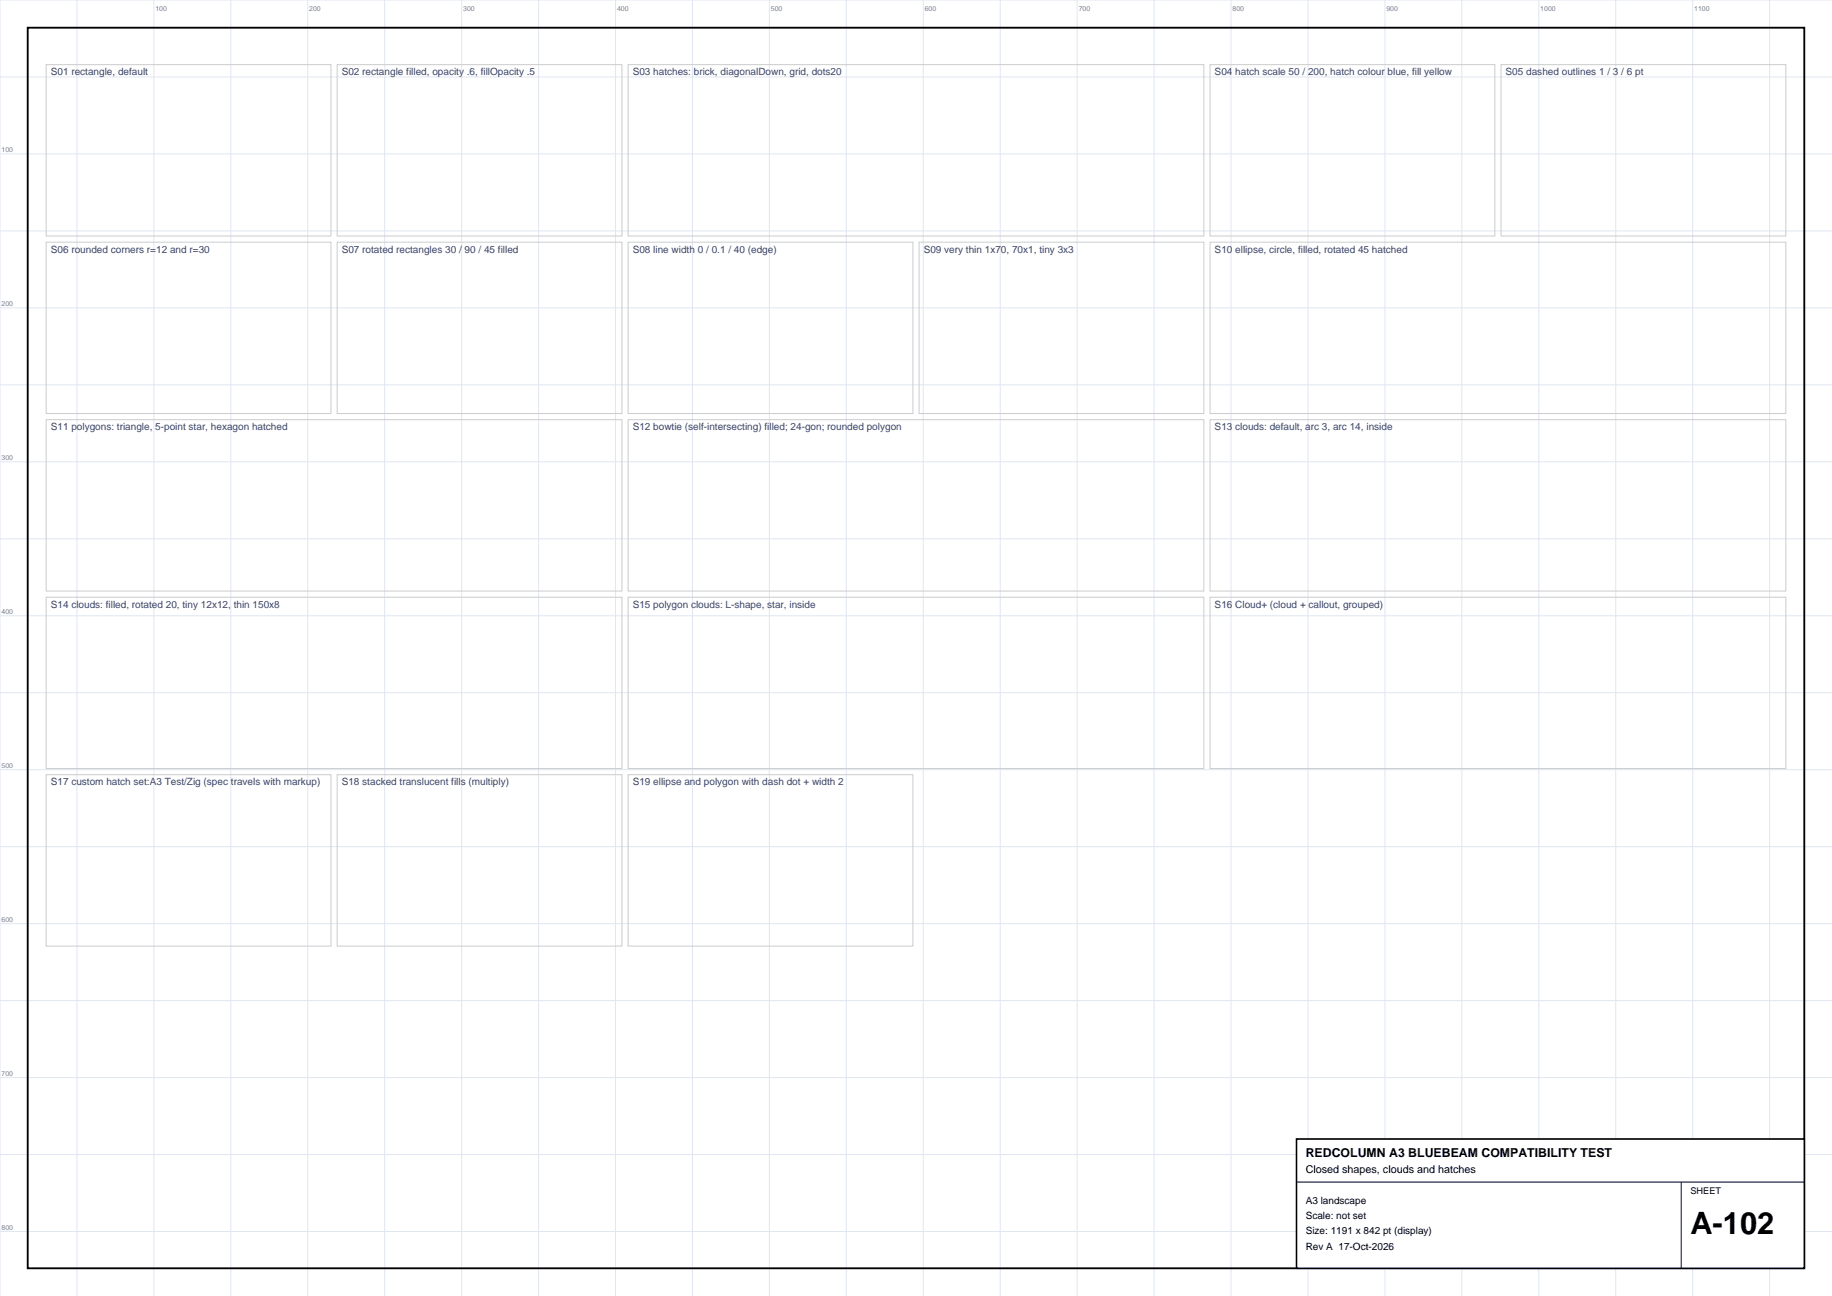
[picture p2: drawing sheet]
<svg xmlns="http://www.w3.org/2000/svg" width="420mm" height="297mm" viewBox="0 0 420 297" stroke-linecap="round" stroke-linejoin="round" font-family="sans-serif">
<defs><g id="words">
<text font-size="7.1" x="387.5" y="282.9">A-102</text>
<text font-size="2.8" x="299.3" y="265.3">REDCOLUMN A3 BLUEBEAM COMPATIBILITY TEST</text>
<text font-size="2.5" x="299.3" y="268.8">Closed shapes, clouds and hatches</text>
<g font-size="2.3" fill="#334073">
<text x="11.6" y="17.3">S01 rectangle, default</text>
<text x="78.3" y="17.3">S02 rectangle filled, opacity .6, fillOpacity .5</text>
<text x="145.1" y="17.3">S03 hatches: brick, diagonalDown, grid, dots20</text>
<text x="278.5" y="17.3">S04 hatch scale 50 / 200, hatch colour blue, fill yellow</text>
<text x="345.2" y="17.3">S05 dashed outlines 1 / 3 / 6 pt</text>
<text x="11.6" y="58">S06 rounded corners r=12 and r=30</text>
<text x="78.3" y="58">S07 rotated rectangles 30 / 90 / 45 filled</text>
<text x="145.1" y="58">S08 line width 0 / 0.1 / 40 (edge)</text>
<text x="211.8" y="58">S09 very thin 1x70, 70x1, tiny 3x3</text>
<text x="278.5" y="58">S10 ellipse, circle, filled, rotated 45 hatched</text>
<text x="11.6" y="98.6">S11 polygons: triangle, 5-point star, hexagon hatched</text>
<text x="145.1" y="98.6">S12 bowtie (self-intersecting) filled; 24-gon; rounded polygon</text>
<text x="278.5" y="98.6">S13 clouds: default, arc 3, arc 14, inside</text>
<text x="11.6" y="139.3">S14 clouds: filled, rotated 20, tiny 12x12, thin 150x8</text>
<text x="145.1" y="139.3">S15 polygon clouds: L-shape, star, inside</text>
<text x="278.5" y="139.3">S16 Cloud+ (cloud + callout, grouped)</text>
<text x="11.6" y="180">S17 custom hatch set:A3 Test/Zig (spec travels with markup)</text>
<text x="78.3" y="180">S18 stacked translucent fills (multiply)</text>
<text x="145.1" y="180">S19 ellipse and polygon with dash dot + width 2</text>
</g>
<g font-size="2.3">
<text x="299.3" y="275.8">A3 landscape</text>
<text x="299.3" y="279.4">Scale: not set</text>
<text x="299.3" y="282.9">Size: 1191 x 842 pt (display)</text>
<text x="299.3" y="286.4">Rev A 17-Oct-2026</text>
</g>
<text font-size="2.1" x="387.5" y="273.7">SHEET</text>
<g font-size="1.6" fill="#738099">
<text x="35.6" y="2.5">100</text>
<text x="70.9" y="2.5">200</text>
<text x="106.2" y="2.5">300</text>
<text x="141.5" y="2.5">400</text>
<text x="176.7" y="2.5">500</text>
<text x="212" y="2.5">600</text>
<text x="247.3" y="2.5">700</text>
<text x="282.6" y="2.5">800</text>
<text x="317.9" y="2.5">900</text>
<text x="353.1" y="2.5">1000</text>
<text x="388.4" y="2.5">1100</text>
<text x=".4" y="34.9">100</text>
<text x=".4" y="70.2">200</text>
<text x=".4" y="105.5">300</text>
<text x=".4" y="140.8">400</text>
<text x=".4" y="176">500</text>
<text x=".4" y="211.3">600</text>
<text x=".4" y="246.6">700</text>
<text x=".4" y="281.9">800</text>
</g>
</g></defs>
<g fill="none" stroke="#e0e6f2" stroke-width=".23">
<path d="M0 17.6h420M17.6 0v297M35.3 0v297M52.9 0v297M70.6 0v297M88.2 0v297M105.8 0v297M123.5 0v297M141.1 0v297M158.7 0v297M176.4 0v297M194 0v297"/>
<path d="M211.7 0v297M229.3 0v297M246.9 0v297M264.6 0v297M282.2 0v297M299.9 0v297M317.5 0v297M335.1 0v297M352.8 0v297M370.4 0v297M388.1 0v297M405.7 0v297"/>
<path d="M420 0h-420v297M0 35.3h420M0 52.9h420M0 70.6h420M0 88.2h420M0 105.8h420M0 123.5h420M0 141.1h420M0 158.7h420M0 176.4h420M0 194h420M0 211.7h420"/>
<path d="M0 229.3h420M0 246.9h420M0 264.6h420M0 282.2h420"/>
</g>
<path d="M6.3 6.3h407.3v284.4h-407.3z" fill="none" stroke="#000" stroke-width=".42"/>
<g fill="none" stroke="#ccc" stroke-width=".23">
<path d="M10.6 14.8h65.3v39.3h-65.3zM77.3 14.8h65.3v39.3h-65.3zM144 14.8h132v39.3h-132zM277.4 14.8h65.3v39.3h-65.3zM344.1 14.8h65.3v39.3h-65.3zM10.6 55.5h65.3v39.3h-65.3zM77.3 55.5h65.3v39.3h-65.3zM144 55.5h65.3v39.3h-65.3zM210.7 55.5h65.3v39.3h-65.3zM277.4 55.5h132v39.3h-132zM10.6 96.2h132v39.2h-132zM144 96.2h132v39.2h-132z"/>
<path d="M277.4 96.2h132v39.2h-132zM10.6 136.9h132v39.2h-132zM144 136.9h132v39.2h-132zM277.4 136.9h132v39.2h-132zM10.6 177.5h65.3v39.3h-65.3zM77.3 177.5h65.3v39.3h-65.3zM144 177.5h65.3v39.3h-65.3z"/>
</g>
<path d="M297.2 261h116.4v29.7h-116.4z" fill="#fff" stroke="#000" stroke-width=".35"/>
<path d="M297.2 270.9h116.4M385.4 270.9v19.8" fill="none" stroke="#000" stroke-width=".23"/>
<use href="#words"/>
</svg>
